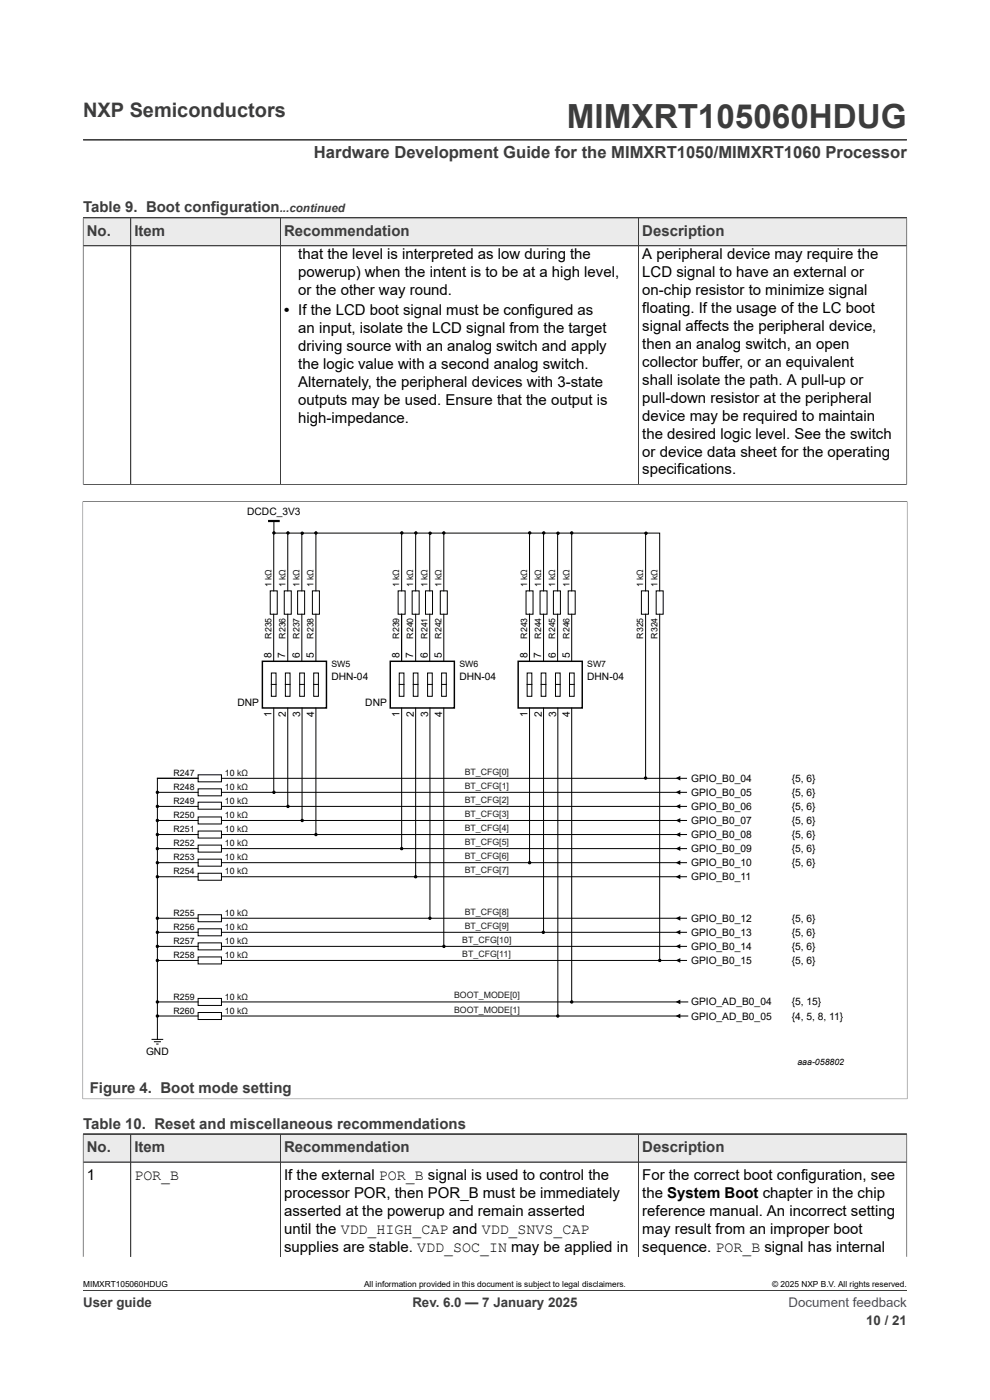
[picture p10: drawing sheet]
<svg xmlns="http://www.w3.org/2000/svg" width="210mm" height="297mm" viewBox="0 0 210 297" stroke-linecap="round" stroke-linejoin="round" font-family="sans-serif">
<defs><g id="words">
<text font-size="7.1" fill="#3c3c3c" x="120.3" y="27.2">MIMXRT105060HDUG</text>
<text font-size="4.2" fill="#3c3c3c" x="17.6" y="24.8">NXP Semiconductors</text>
<text font-size="3.5" fill="#3c3c3c" x="66.6" y="33.5">Hardware Development Guide for the MIMXRT1050/MIMXRT1060 Processor</text>
<g font-size="3.2" fill="#3c3c3c">
<text x="17.6" y="45.1">Table 9. Boot configuration</text>
<text x="18.4" y="50">No.</text>
<text x="28.5" y="50">Item</text>
<text x="60.3" y="50">Recommendation</text>
<text x="136.2" y="50">Description</text>
<text x="19" y="232">Figure 4. Boot mode setting</text>
<text x="17.6" y="239.4">Table 10. Reset and miscellaneous recommendations</text>
<text x="18.4" y="244.4">No.</text>
<text x="28.5" y="244.4">Item</text>
<text x="60.3" y="244.4">Recommendation</text>
<text x="136.2" y="244.4">Description</text>
</g>
<g font-size="3.2">
<text x="63.3" y="54.9">that the level is interpreted as low during the</text>
<text x="63.3" y="58.7">powerup) when the intent is to be at a high level,</text>
<text x="136.2" y="54.9">A peripheral device may require the</text>
<text x="136.2" y="58.7">LCD signal to have an external or</text>
<text x="63.3" y="62.6">or the other way round.</text>
<text x="136.2" y="62.6">on-chip resistor to minimize signal</text>
<text x="60.3" y="66.9">• If the LCD boot signal must be configured as</text>
<text x="63.3" y="70.7">an input, isolate the LCD signal from the target</text>
<text x="136.2" y="66.4">floating. If the usage of the LC boot</text>
<text x="136.2" y="70.2">signal affects the peripheral device,</text>
<text x="63.3" y="74.5">driving source with an analog switch and apply</text>
<text x="136.2" y="74">then an analog switch, an open</text>
<text x="136.2" y="77.8">collector buffer, or an equivalent</text>
<text x="63.3" y="78.3">the logic value with a second analog switch.</text>
<text x="63.3" y="82.1">Alternately, the peripheral devices with 3-state</text>
<text x="136.2" y="81.6">shall isolate the path. A pull-up or</text>
<text x="63.3" y="85.9">outputs may be used. Ensure that the output is</text>
<text x="63.3" y="89.8">high-impedance.</text>
<text x="136.2" y="85.4">pull-down resistor at the peripheral</text>
<text x="136.2" y="89.2">device may be required to maintain</text>
<text x="136.2" y="93">the desired logic level. See the switch</text>
<text x="136.2" y="96.8">or device data sheet for the operating</text>
<text x="136.2" y="100.7">specifications.</text>
<text x="18.4" y="250.3">1</text>
<text x="28.5" y="250.3">POR_B</text>
<text x="60.3" y="250.3">If the external POR_B signal is used to control the</text>
<text x="136.2" y="250.3">For the correct boot configuration, see</text>
<text x="60.3" y="254.1">processor POR, then POR_B must be immediately</text>
<text x="60.3" y="257.9">asserted at the powerup and remain asserted</text>
<text x="136.2" y="254.1">the System Boot chapter in the chip</text>
<text x="136.2" y="257.9">reference manual. An incorrect setting</text>
<text x="60.3" y="261.7">until the VDD_HIGH_CAP and VDD_SNVS_CAP</text>
<text x="136.2" y="261.7">may result from an improper boot</text>
<text x="60.3" y="265.5">supplies are stable. VDD_SOC_IN may be applied in</text>
<text x="136.2" y="265.5">sequence. POR_B signal has internal</text>
</g>
<g font-size="2.8" fill="#3c3c3c">
<text x="17.6" y="277.3">User guide</text>
<text x="87.5" y="277.3">Rev. 6.0 — 7 January 2025</text>
<text x="183.7" y="281">10 / 21</text>
</g>
<text font-size="2.8" fill="#00f" x="167.3" y="277.3">Document feedback</text>
<text font-size="2.5" fill="#3c3c3c" x="59.3" y="45.1">...continued</text>
<g font-size="2.2">
<text x="52.4" y="109.3">DCDC_3V3</text>
<text x="57.6" y="139.6" transform="rotate(-90 57.6 139.6)">8</text>
<text x="60.5" y="139.6" transform="rotate(-90 60.5 139.6)">7</text>
<text x="63.6" y="139.6" transform="rotate(-90 63.6 139.6)">6</text>
<text x="66.6" y="139.6" transform="rotate(-90 66.6 139.6)">5</text>
<text x="84.7" y="139.6" transform="rotate(-90 84.7 139.6)">8</text>
<text x="87.6" y="139.6" transform="rotate(-90 87.6 139.6)">7</text>
<text x="90.7" y="139.6" transform="rotate(-90 90.7 139.6)">6</text>
<text x="93.7" y="139.6" transform="rotate(-90 93.7 139.6)">5</text>
<text x="111.9" y="139.6" transform="rotate(-90 111.9 139.6)">8</text>
<text x="114.8" y="139.6" transform="rotate(-90 114.8 139.6)">7</text>
<text x="117.9" y="139.6" transform="rotate(-90 117.9 139.6)">6</text>
<text x="120.8" y="139.6" transform="rotate(-90 120.8 139.6)">5</text>
<text x="50.4" y="149.8">DNP</text>
<text x="70.3" y="144.2">DHN-04</text>
<text x="77.5" y="149.8">DNP</text>
<text x="97.4" y="144.2">DHN-04</text>
<text x="124.6" y="144.2">DHN-04</text>
<text x="57.6" y="152.1" transform="rotate(-90 57.6 152.1)">1</text>
<text x="60.7" y="152.1" transform="rotate(-90 60.7 152.1)">2</text>
<text x="63.7" y="152.1" transform="rotate(-90 63.7 152.1)">3</text>
<text x="66.6" y="152.1" transform="rotate(-90 66.6 152.1)">4</text>
<text x="84.7" y="152.1" transform="rotate(-90 84.7 152.1)">1</text>
<text x="87.8" y="152.1" transform="rotate(-90 87.8 152.1)">2</text>
<text x="90.8" y="152.1" transform="rotate(-90 90.8 152.1)">3</text>
<text x="93.8" y="152.1" transform="rotate(-90 93.8 152.1)">4</text>
<text x="111.9" y="152.1" transform="rotate(-90 111.9 152.1)">1</text>
<text x="114.9" y="152.1" transform="rotate(-90 114.9 152.1)">2</text>
<text x="117.9" y="152.1" transform="rotate(-90 117.9 152.1)">3</text>
<text x="120.9" y="152.1" transform="rotate(-90 120.9 152.1)">4</text>
<text x="146.6" y="165.8">GPIO_B0_04</text>
<text x="168" y="165.8">{5, 6}</text>
<text x="146.6" y="168.8">GPIO_B0_05</text>
<text x="146.6" y="171.8">GPIO_B0_06</text>
<text x="168" y="168.8">{5, 6}</text>
<text x="168" y="171.8">{5, 6}</text>
<text x="146.6" y="174.8">GPIO_B0_07</text>
<text x="146.6" y="177.8">GPIO_B0_08</text>
<text x="168" y="174.8">{5, 6}</text>
<text x="168" y="177.8">{5, 6}</text>
<text x="146.6" y="180.8">GPIO_B0_09</text>
<text x="146.6" y="183.8">GPIO_B0_10</text>
<text x="168" y="180.8">{5, 6}</text>
<text x="168" y="183.8">{5, 6}</text>
<text x="146.6" y="186.7">GPIO_B0_11</text>
<text x="146.6" y="195.5">GPIO_B0_12</text>
<text x="168" y="195.5">{5, 6}</text>
<text x="146.6" y="198.5">GPIO_B0_13</text>
<text x="146.6" y="201.5">GPIO_B0_14</text>
<text x="168" y="198.5">{5, 6}</text>
<text x="168" y="201.5">{5, 6}</text>
<text x="146.6" y="204.5">GPIO_B0_15</text>
<text x="168" y="204.5">{5, 6}</text>
<text x="146.6" y="213.3">GPIO_AD_B0_04</text>
<text x="168" y="213.3">{5, 15}</text>
<text x="146.6" y="216.3">GPIO_AD_B0_05</text>
<text x="168" y="216.3">{4, 5, 8, 11}</text>
<text x="31" y="223.7">GND</text>
</g>
<g font-size="1.9">
<text x="57.6" y="124.6" transform="rotate(-90 57.6 124.6)">1 kΩ</text>
<text x="60.5" y="124.6" transform="rotate(-90 60.5 124.6)">1 kΩ</text>
<text x="63.5" y="124.6" transform="rotate(-90 63.5 124.6)">1 kΩ</text>
<text x="66.5" y="124.6" transform="rotate(-90 66.5 124.6)">1 kΩ</text>
<text x="84.7" y="124.6" transform="rotate(-90 84.7 124.6)">1 kΩ</text>
<text x="87.7" y="124.6" transform="rotate(-90 87.7 124.6)">1 kΩ</text>
<text x="90.7" y="124.6" transform="rotate(-90 90.7 124.6)">1 kΩ</text>
<text x="93.6" y="124.6" transform="rotate(-90 93.6 124.6)">1 kΩ</text>
<text x="111.8" y="124.6" transform="rotate(-90 111.8 124.6)">1 kΩ</text>
<text x="114.8" y="124.6" transform="rotate(-90 114.8 124.6)">1 kΩ</text>
<text x="117.8" y="124.6" transform="rotate(-90 117.8 124.6)">1 kΩ</text>
<text x="120.8" y="124.6" transform="rotate(-90 120.8 124.6)">1 kΩ</text>
<text x="136.5" y="124.6" transform="rotate(-90 136.5 124.6)">1 kΩ</text>
<text x="139.4" y="124.6" transform="rotate(-90 139.4 124.6)">1 kΩ</text>
<text x="57.6" y="135.5" transform="rotate(-90 57.6 135.5)">R235</text>
<text x="60.5" y="135.5" transform="rotate(-90 60.5 135.5)">R236</text>
<text x="63.5" y="135.5" transform="rotate(-90 63.5 135.5)">R237</text>
<text x="66.5" y="135.5" transform="rotate(-90 66.5 135.5)">R238</text>
<text x="84.7" y="135.5" transform="rotate(-90 84.7 135.5)">R239</text>
<text x="87.7" y="135.5" transform="rotate(-90 87.7 135.5)">R240</text>
<text x="90.7" y="135.5" transform="rotate(-90 90.7 135.5)">R241</text>
<text x="93.6" y="135.5" transform="rotate(-90 93.6 135.5)">R242</text>
<text x="111.8" y="135.5" transform="rotate(-90 111.8 135.5)">R243</text>
<text x="114.8" y="135.5" transform="rotate(-90 114.8 135.5)">R244</text>
<text x="117.8" y="135.5" transform="rotate(-90 117.8 135.5)">R245</text>
<text x="120.8" y="135.5" transform="rotate(-90 120.8 135.5)">R246</text>
<text x="136.5" y="135.5" transform="rotate(-90 136.5 135.5)">R325</text>
<text x="139.4" y="135.5" transform="rotate(-90 139.4 135.5)">R324</text>
<text x="70.3" y="141.6">SW5</text>
<text x="97.4" y="141.6">SW6</text>
<text x="124.6" y="141.6">SW7</text>
<text x="36.8" y="164.6">R247</text>
<text x="36.8" y="167.6">R248</text>
<text x="47.7" y="164.6">10 kΩ</text>
<text x="47.7" y="167.6">10 kΩ</text>
<text x="36.8" y="170.6">R249</text>
<text x="36.8" y="173.6">R250</text>
<text x="47.7" y="170.6">10 kΩ</text>
<text x="47.7" y="173.6">10 kΩ</text>
<text x="36.8" y="176.5">R251</text>
<text x="36.8" y="179.5">R252</text>
<text x="47.7" y="176.5">10 kΩ</text>
<text x="47.7" y="179.5">10 kΩ</text>
<text x="36.8" y="182.5">R253</text>
<text x="36.8" y="185.5">R254</text>
<text x="47.7" y="182.5">10 kΩ</text>
<text x="47.7" y="185.5">10 kΩ</text>
<text x="36.8" y="194.3">R255</text>
<text x="36.8" y="197.3">R256</text>
<text x="47.7" y="194.3">10 kΩ</text>
<text x="47.7" y="197.3">10 kΩ</text>
<text x="36.8" y="200.3">R257</text>
<text x="36.8" y="203.3">R258</text>
<text x="47.7" y="200.3">10 kΩ</text>
<text x="47.7" y="203.3">10 kΩ</text>
<text x="36.8" y="212.1">R259</text>
<text x="36.8" y="215">R260</text>
<text x="47.7" y="212.1">10 kΩ</text>
<text x="47.7" y="215">10 kΩ</text>
<text x="169.2" y="226">aaa-058802</text>
</g>
<g font-size="1.9" fill="#1d1d1b">
<text x="98.6" y="164.4">BT_CFG[0]</text>
<text x="98.6" y="167.3">BT_CFG[1]</text>
<text x="98.6" y="170.3">BT_CFG[2]</text>
<text x="98.6" y="173.3">BT_CFG[3]</text>
<text x="98.6" y="176.3">BT_CFG[4]</text>
<text x="98.6" y="179.3">BT_CFG[5]</text>
<text x="98.6" y="182.3">BT_CFG[6]</text>
<text x="98.6" y="185.3">BT_CFG[7]</text>
<text x="98.6" y="194.1">BT_CFG[8]</text>
<text x="98.6" y="197">BT_CFG[9]</text>
<text x="98.1" y="200">BT_CFG[10]</text>
<text x="98.1" y="203">BT_CFG[11]</text>
<text x="96.3" y="211.8">BOOT_MODE[0]</text>
<text x="96.3" y="214.8">BOOT_MODE[1]</text>
</g>
<g font-size="1.8">
<text x="17.6" y="273.1">MIMXRT105060HDUG</text>
<text x="77.2" y="273.1">All information provided in this document is subject to legal disclaimers.</text>
<text x="163.8" y="273.1">© 2025 NXP B.V. All rights reserved.</text>
</g>
</g></defs>
<path d="M17.6 29.7h174.8M17.6 46.2h174.8" fill="none" stroke="#3c3c3c" stroke-width=".21"/>
<path d="M17.7 46.3h10v5.8h-10z" fill="#ebebeb"/>
<path d="M17.6 46.2h10.1v5.9h-10.1z" fill="none" stroke="#3c3c3c" stroke-width=".21"/>
<path d="M27.8 46.3h31.6v5.8h-31.6z" fill="#ebebeb"/>
<path d="M27.7 46.2h31.8v5.9h-31.8z" fill="none" stroke="#3c3c3c" stroke-width=".21"/>
<path d="M59.6 46.3h75.8v5.8h-75.8z" fill="#ebebeb"/>
<path d="M59.5 46.2h76v5.9h-76z" fill="none" stroke="#3c3c3c" stroke-width=".21"/>
<path d="M135.5 46.3h56.8v5.8h-56.8z" fill="#ebebeb"/>
<path d="M17.6 52.1h174.8M17.6 46.3v56.6M17.6 46.2h174.8v56.7M27.7 46.3v56.5M59.5 46.3v56.5M135.5 46.2v56.6M17.5 106.4h175M17.6 106.3v126.9M17.6 102.8h174.8M192.4 106.3v126.9M17.5 233.1h175M17.6 240.6h174.8" fill="none" stroke="#3c3c3c" stroke-width=".21"/>
<g fill="none" stroke="#000" stroke-width=".21">
<path d="M58.1 113.1v12.2M58.1 110.5v2.4M58.1 113.1h81.8v12.2M61 113.1v12.2M64 113.1v12.2M67 113.1v12.2M85.2 113.1v12.2M88.2 113.1v12.2M91.2 113.1v12.2M94.1 113.1v12.2M112.3 113.1v12.2M115.3 113.1v12.2"/>
<path d="M118.3 113.1v12.2M121.3 113.1v12.2M136.9 113.1v12.2M57.3 125.3h1.5v5h-1.5zM58.1 130.3v9.9M60.3 125.3h1.5v5h-1.5zM61 130.3v10M63.1 125.3h1.5v5h-1.5zM64 130.3v10M66.3 125.3h1.5v5h-1.5zM67 130.3v10M84.5 125.3h1.4v5h-1.4z"/>
<path d="M85.2 130.3v9.9M85.2 130.3v10M87.4 125.3h1.5v5h-1.5zM88.2 130.3v10M90.3 125.3h1.4v5h-1.4zM91.2 130.3v10M93.4 125.3h1.5v5h-1.5zM94.1 130.3v10M111.6 125.3h1.5v5h-1.5zM112.3 130.3v10M114.6 125.3h1.4v5h-1.4zM115.3 130.3v10"/>
<path d="M117.4 125.3h1.5v5h-1.5zM118.3 130.3v10M120.5 125.3h1.5v5h-1.5zM121.3 130.3v10M136.1 125.3h1.4v5h-1.4zM136.9 130.3v34.6M139.2 125.3h1.5v5h-1.5zM139.9 130.3v73.5M57.6 142.8h1v4.9h-1zM57.6 145.2h1M58.1 150.2v17.9M60.5 142.8h1v4.9h-1z"/>
<path d="M60.5 145.2h1M61 150.2v20.9M63.6 142.8h1v4.9h-1zM63.6 145.2h1M64.1 150.2v23.9M66.5 142.8h1v4.9h-1zM66.5 145.2h1M67 150.2v26.9M84.7 142.8h1v4.9h-1zM84.7 145.2h1M85.2 150.2v29.8M87.7 142.8h1v4.9h-1z"/>
<path d="M87.7 145.2h1M88.2 150.2v35.7M90.7 142.8h1v4.9h-1zM90.7 145.2h1M91.2 150.2v44.5M93.7 142.8h1v4.9h-1zM93.7 145.2h1M94.1 150.2v50.6M111.8 142.8h1v4.9h-1zM111.8 145.2h1M112.3 150.2v32.7M114.8 142.8h1v4.9h-1z"/>
<path d="M114.8 145.2h1M115.3 150.2v47.4M117.8 142.8h1v4.9h-1zM117.8 145.2h1M118.3 150.2v65.2M120.8 142.8h1v4.9h-1zM120.8 145.2h1M121.3 150.2v62.1M33.4 168.1h8.6M33.4 165.1h8.6M33.4 171.1h8.6M33.4 174.1h8.6"/>
<path d="M33.4 177h8.6M42 170.2h5v1.5h-5zM42 167.3h5v1.5h-5zM42 164.4h5v1.5h-5zM42 173.3h5v1.5h-5zM42 176.3h5v1.5h-5zM42 179.3h5v1.5h-5zM42 165.1h-8.6v55.4M47 168.1h98.6M47 165.1h98.6M47 171.1h98.6M47 174.1h98.6"/>
<path d="M47 177h98.6M33.4 180h8.6M33.4 183h8.6M33.4 186h8.6M33.4 194.8h8.6M33.4 197.8h8.6M42 182.3h5v1.5h-5zM42 185.3h5v1.4h-5zM42 194.1h5v1.4h-5zM42 197h5v1.5h-5zM47 180h98.6M47 183h98.6"/>
<path d="M47 186h98.6M47 194.8h98.6M47 197.8h98.6M33.4 200.8h8.6M33.4 203.8h8.6M33.4 212.6h8.6M33.4 215.5h8.6M42 200h5v1.5h-5zM42 203h5v1.5h-5zM42 211.8h5v1.5h-5zM42 214.8h5v1.5h-5zM47 200.8h98.6"/>
<path d="M47 203.8h98.6M47 212.6h98.9M47 215.5h98.9M32.1 220.5h2.5M32.6 221h1.5M33.1 221.5h.5"/>
</g>
<g fill="#000">
<path d="M143.3 165.1l1-.5v1zM143.3 168.1l1-.5v1zM143.3 171.1l1-.5v1zM143.3 174.1l1-.5v1zM143.3 177.1l1-.5v.9zM143.3 180l1-.5v1zM143.3 183l1-.5v1zM143.3 186l1-.5v1zM143.3 194.8l1-.5v1zM143.3 197.8l1-.5v1zM143.3 200.8l1-.5v1zM143.3 203.8l1-.5v.9z"/>
<path d="M143.3 212.5l1-.4v.9zM143.3 215.5l1-.5v1z"/>
<circle cx="58.1" cy="113.1" r=".25"/>
<circle cx="61.1" cy="113.1" r=".25"/>
<circle cx="64.1" cy="113.1" r=".25"/>
<circle cx="67" cy="113.1" r=".25"/>
<circle cx="85.2" cy="113.1" r=".25"/>
<circle cx="88.2" cy="113.1" r=".25"/>
<circle cx="91.2" cy="113.1" r=".25"/>
<circle cx="94.1" cy="113.1" r=".25"/>
<circle cx="112.4" cy="113.1" r=".25"/>
<circle cx="115.3" cy="113.1" r=".25"/>
<circle cx="118.4" cy="113.1" r=".25"/>
<circle cx="121.3" cy="113.1" r=".25"/>
<circle cx="137" cy="113.1" r=".25"/>
<circle cx="33.4" cy="171.1" r=".25"/>
<circle cx="33.4" cy="168.1" r=".25"/>
<circle cx="33.4" cy="174.1" r=".25"/>
<circle cx="33.4" cy="177" r=".25"/>
<circle cx="58.1" cy="168.1" r=".25"/>
<circle cx="61.1" cy="171.1" r=".25"/>
<circle cx="64.1" cy="174.1" r=".25"/>
<circle cx="67" cy="177" r=".25"/>
<circle cx="136.9" cy="165.1" r=".25"/>
<circle cx="33.4" cy="194.8" r=".25"/>
<circle cx="33.4" cy="197.8" r=".25"/>
<circle cx="33.4" cy="186" r=".25"/>
<circle cx="33.4" cy="180" r=".25"/>
<circle cx="33.4" cy="183" r=".25"/>
<circle cx="85.2" cy="180" r=".25"/>
<circle cx="88.2" cy="186" r=".25"/>
<circle cx="91.2" cy="194.8" r=".25"/>
<circle cx="112.3" cy="183" r=".25"/>
<circle cx="115.2" cy="197.8" r=".25"/>
<circle cx="33.4" cy="215.5" r=".25"/>
<circle cx="33.4" cy="203.8" r=".25"/>
<circle cx="33.4" cy="212.6" r=".25"/>
<circle cx="33.4" cy="200.8" r=".25"/>
<circle cx="94.2" cy="200.8" r=".25"/>
<circle cx="118.3" cy="215.5" r=".25"/>
<circle cx="121.3" cy="212.6" r=".25"/>
<circle cx="139.9" cy="203.7" r=".25"/>
</g>
<g fill="none" stroke="#000" stroke-width=".22">
<circle cx="58.1" cy="113.1" r=".25"/>
<circle cx="61.1" cy="113.1" r=".25"/>
<circle cx="64.1" cy="113.1" r=".25"/>
<circle cx="67" cy="113.1" r=".25"/>
<circle cx="85.2" cy="113.1" r=".25"/>
<circle cx="88.2" cy="113.1" r=".25"/>
<circle cx="91.2" cy="113.1" r=".25"/>
<circle cx="94.1" cy="113.1" r=".25"/>
<circle cx="112.4" cy="113.1" r=".25"/>
<circle cx="115.3" cy="113.1" r=".25"/>
<circle cx="118.4" cy="113.1" r=".25"/>
<circle cx="121.3" cy="113.1" r=".25"/>
<circle cx="137" cy="113.1" r=".25"/>
<circle cx="33.4" cy="171.1" r=".25"/>
<circle cx="33.4" cy="168.1" r=".25"/>
<circle cx="33.4" cy="174.1" r=".25"/>
<circle cx="33.4" cy="177" r=".25"/>
<circle cx="58.1" cy="168.1" r=".25"/>
<circle cx="61.1" cy="171.1" r=".25"/>
<circle cx="64.1" cy="174.1" r=".25"/>
<circle cx="67" cy="177" r=".25"/>
<circle cx="136.9" cy="165.1" r=".25"/>
<circle cx="33.4" cy="194.8" r=".25"/>
<circle cx="33.4" cy="197.8" r=".25"/>
<circle cx="33.4" cy="186" r=".25"/>
<circle cx="33.4" cy="180" r=".25"/>
<circle cx="33.4" cy="183" r=".25"/>
<circle cx="85.2" cy="180" r=".25"/>
<circle cx="88.2" cy="186" r=".25"/>
<circle cx="91.2" cy="194.8" r=".25"/>
<circle cx="112.3" cy="183" r=".25"/>
<circle cx="115.2" cy="197.8" r=".25"/>
<circle cx="33.4" cy="215.5" r=".25"/>
<circle cx="33.4" cy="203.8" r=".25"/>
<circle cx="33.4" cy="212.6" r=".25"/>
<circle cx="33.4" cy="200.8" r=".25"/>
<circle cx="94.2" cy="200.8" r=".25"/>
<circle cx="118.3" cy="215.5" r=".25"/>
<circle cx="121.3" cy="212.6" r=".25"/>
<circle cx="139.9" cy="203.7" r=".25"/>
</g>
<path d="M56.9 110.5h2.4" fill="none" stroke="#000" stroke-width=".46"/>
<path d="M55.7 140.3h13.5v9.9h-13.5zM82.8 140.3h13.6v9.9h-13.6zM109.9 140.3h13.6v9.9h-13.6z" fill="none" stroke="#000" stroke-width=".31"/>
<path d="M17.7 240.7h10v5.8h-10z" fill="#ebebeb"/>
<path d="M17.6 240.6h10.1v5.9h-10.1z" fill="none" stroke="#3c3c3c" stroke-width=".21"/>
<path d="M27.8 240.7h31.6v5.8h-31.6z" fill="#ebebeb"/>
<path d="M27.7 240.6h31.8v5.9h-31.8z" fill="none" stroke="#3c3c3c" stroke-width=".21"/>
<path d="M59.6 240.7h75.8v5.8h-75.8z" fill="#ebebeb"/>
<path d="M59.5 240.6h76v5.9h-76z" fill="none" stroke="#3c3c3c" stroke-width=".21"/>
<path d="M135.5 240.7h56.8v5.8h-56.8z" fill="#ebebeb"/>
<path d="M17.6 246.5h174.8M17.6 240.7v25.9M17.6 240.6h174.8v26M27.7 240.7v25.9M59.5 240.7v25.9M135.5 240.6v26M17.6 273.8h174.8" fill="none" stroke="#3c3c3c" stroke-width=".21"/>
<use href="#words"/>
</svg>
